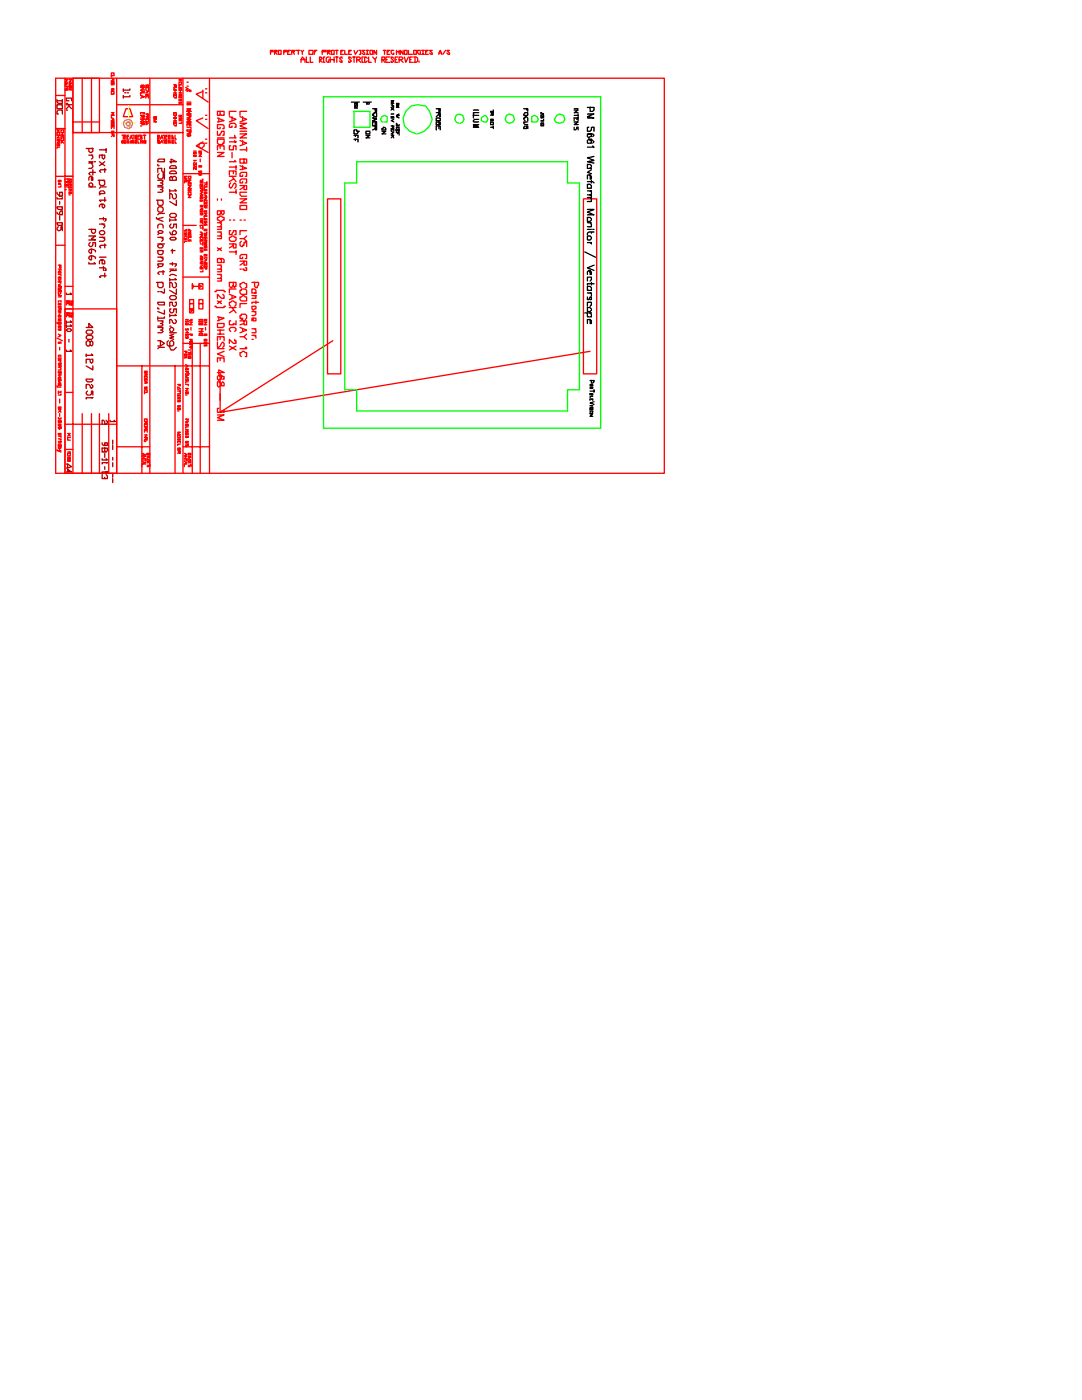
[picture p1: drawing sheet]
<svg xmlns="http://www.w3.org/2000/svg" width="216mm" height="279mm" viewBox="0 0 216 279" stroke-linecap="round" stroke-linejoin="round" font-family="sans-serif">
<g fill="none" stroke="#b80000" stroke-width=".26">
<path d="M11.4 19.8v.6l.2 .2h.8v-.8M24.6 17.7v.6M24.6 19.1v.5M24.9 18.5h.2M25.4 18.5h.3M25.9 17.7v.3h-1.3M25.9 19.1v.2h-1.3M11.4 20.9h1v.8h-1zM11.4 38.4v.2l.5 .6h.5v-.8h-.5v.8M11.4 39.4v.3h1v-.3M11.4 20.1h1M11.6 22.8h-.2v-.6l.2-.2h.8v.8"/>
<path d="M13.2 20.6h.3M13.2 20.9h1.1M13.2 22h.3M13.8 20.1h-.6v-.5h1.1v.5M13.8 20.9v.3l.5 .5M13.8 21.2l-.6 .5M17.2 29.6h1.3h-.2M17.7 29.6v.6l.3 .2h.3l.2-.2v-.6M17.7 31h.8M17.7 32.3h.8M17.7 32.5h.8M17.7 37.3h1.3"/>
<path d="M18 36.5h.3l.2 .3v.2l-.2 .3-.6-.3v-.2zM18.3 31l.2 .2v.3l-.2 .3M18.3 32.5l.2 .8-.2 .3h-.6M18.3 35.2v.8h.2v-.5l-.2-.3h-.3l-.3 .3v.5M18.5 33.9v1M18.8 32.3h.2M19 34.4h-1l-.3 .3 .3 .2M19.6 36h1.3M19.8 36v.8l.3 .2h.5l.3-.2v-.6l-.3-.2M19.8 29.9h1.4M19.8 32.3l1.1 .8M20.1 38.1h.5l.3 .3v.2h-1.1v-.2z"/>
<path d="M20.1 38.6l-.3 .3M20.4 31v.5l.2 .3 .3-.3v-.5h-1.1v.5M20.9 32.3l-1.1 .8M20.9 33.6v.8M20.9 39.4v.8M21.2 33.9h-1.1l-.3 .2 .3 .3M21.2 37.3h-1.1l-.3 .3M21.2 40h-1.4l.3 .2M21.2 29.6v.8M31.2 40h1.3M31.5 32l.2-.2h1.1v.5h-1.3zM31.5 32.8v.3h.2"/>
<path d="M31.5 40v.7l.2 .3h.6l.2-.3v-.5l-.2-.2M31.5 37.3h1M31.5 36h1M31.7 34.7l-.2 .2v.6l.2 .2h.6l.2-.2v-.8h.3v1M32.3 36l.2 .2-.2 .3h-.3M32.3 36.5l.2 .3-.2 .2h-.8M32.3 37.3l.2 .3-.2 .2h-.3M32.3 37.8l.2 .3-.2 .3h-.8M32.8 33.6v.8h-.3l-.2-.3v-.5h-.8v.8M33.9 32.3h1.3l-1.1-.5v.7M33.9 37.8v.6M34.1 33.1h.8l.3 .2v.3h-1.3v-.3z"/>
<path d="M34.1 34.1h.8l.3 .3v.3h-1.3v-.3zM34.4 35.5l.3-.3h.2l.3 .3v.5h-.8v-.5l-.3-.3-.2 .3v.5h.5M34.9 37.8l.3 .3h-1.3M34.9 38.6l.3 .3v.5l-.3 .3h-.2l-.3-.3v-.5l-.3-.3h-.2v1.1M35.2 40v1l-1.3-.8M11.4 41.3h1v.5h-.8l-.2-.3zM11.4 44.4h1v.6h-.8l-.2-.3zM11.4 42.3v.3l.5 .3h.5v-.8h-.2l-.3 .2v.6M11.6 45.2l-.2 .3v.3l.2 .2h.3l.3-.2v-.6h.2v.8M11.9 40.2v.5M11.9 43.1v.8M13.2 58.5v.2h1.1l-.3-.2"/>
<path d="M17.7 45.8h1.3v.5l-.2 .3h-.3l-.2-.3v-.5M17.7 47.1h1.3l-.7 .5 .7 .3h-1.3M17.7 52.4v.3h1.3l-.2-.3M18 48.4l-.3 .3v.2l.3 .3h.3l.2-.3v-.5h.5v.8M18.3 49.7v.8h-.3l-.3-.2v-.3l.3-.3h.5l.5 .3v.3M18.3 51.1v.8h-.3l-.3-.3v-.3l.3-.2h.5l.5 .2v.3M19.8 43.7h1.4v.2l-.3 .3M19.8 51.3h1.4M19.8 53.4h1.1l.3 .3v.3h-.3M19.8 44.7h1.1M19.8 47.4h1.1M20.1 46h.5l.3 .3v.3l-.3 .2h-.5l-.3-.2v-.3z"/>
<path d="M20.4 40.7v.6l.2 .2 .3-.2v-.3l-.3-.3h-.5l-.3 .3v.3M20.4 44.7l.5 .3v.2l-.3 .3M20.4 47.4l.5 .2v.3l-.3 .3h-.8M20.4 51.9v.8h.5v-.6l-.3-.2h-.5l-.3 .2v.6M20.6 43.4v.5M20.6 53.2v.8M20.9 48.7v.8M20.9 54.5v.8M21.2 48.9h-1.1l-.3 .3 .3 .3M21.2 55h-1.1l-.3 .3h.3M31.2 43.4v.3l1.3 .5M31.2 56.4h1.3"/>
<path d="M31.5 41.5l.2-.2h.6l.2 .2v.6l-.2 .2h-.6l-.2-.2zM31.5 48.9l.5-.2 .5 .2v.3l-.2 .3h-.6l-.2-.3zM31.5 50h1v.5l-.2 .3h-.6l-.2-.3zM31.5 52.7h1v.2l-.2 .3h-.6l-.2-.3zM31.5 45.5v-.5l.2-.3h.6l.2 .3v.5M31.5 56.4v.8l.2 .2h.6l.2-.2v-.6l-.2-.2M31.5 47.4h1M31.5 48.7h1.3M31.5 51.3h1M31.5 58.2h.2M31.7 46h.6l.2 .3-.2 .3h-.6l-.2-.3zM31.7 46.6l-.2 .2"/>
<path d="M31.7 53.2l-.2 .2M32 47.4l.5 .2v.3l-.2 .3M32 51.3l.5 .3v.3l-.2 .2h-.8M32.5 43.4l-1 .3M32.5 54v.8M32.8 42.6h-1.1l-.2 .3M32.8 54.2h-1.1l-.2 .3 .2 .3M32.8 57.7v.8l-.8-.3M33.9 59.3l.2-.3h.8l.3 .3v.2l-.3 .3h-.8l-.2-.3zM33.9 46.3l.2 .5h.8l.3-.2v-.3l-.3-.3h-.2l-.3 .3v.5M33.9 52.7h1.3v.2l-.3 .3M33.9 55l.2-.2h.6l.5 .2"/>
<path d="M33.9 43.7v.5M33.9 55.6v.5M33.9 53.7h.8M34.1 42.6h.8l.3 .3v.2l-.3 .3h-.8l-.2-.3v-.2zM34.1 47.4h.8l.3 .2-.3 .3h-.8l-.2-.3zM34.1 44.7l-.2 .3v.2l.2 .3h.3l.3-.3v-.5h.5v.8M34.1 50h.8M34.4 49.7v.8M34.4 52.4v.5M34.9 43.7l.3 .2h-1.3M34.9 55.6l.3 .2h-1.3M34.9 56.4l.3 .2v.6l-.3 .2h-.2l-.3-.2v-.6l-.3-.2h-.2v1"/>
<path d="M34.9 53.7h.3M35.2 54h-1.1l-.2 .2M35.2 57.7v1l-1.3-.8M13.2 65.9l.3-.3h.5l.3 .3-.3 .2h-.5zM13.2 69.8v.3h1.1l-.3-.3M13.2 64v.6M13.2 64.8v.6M13.8 67.7v.6M14 64l.3 .3h-1.1M14 64.8l.3 .3h-1.1M17.2 66.1l.3-.2h.8l.2 .2v.3l-.2 .3h-.8l-.3-.3zM17.2 67.2l.3-.3h.8l.2 .3v.3l-.2 .2h-.8l-.3-.2z"/>
<path d="M17.2 75.7h1.3v.2l-.2 .3h-.8l-.3-.3zM17.2 65.4h1.3l-.8-.8v.8M17.2 73l1.3 .8v-.8M17.2 70.6v.6M17.5 78.1l-.3 .2v.3l.3 .2h.5l.3-.2v-.5h.2v.7M18 68.3l.3-.3 .2 .3v.5l-.2 .3-.3-.3v-.5l-.3-.3h-.2l-.3 .3v.5l.3 .3h.2l.3-.3M18.3 70.6l.2 .3h-1.3M18.3 71.7h.2v.5l-.2 .3-.3-.3v-.5h-.8v.8M18.3 76.7l.2 .3v.3l-.2 .2-.6-.8h-.5v.8M18.3 79.4h.2h-1.3v.2M31.5 60.3h1.3v.6h-1.1l-.2-.3zM31.5 61.4v.2h.2"/>
<path d="M31.5 68h.5l.8 .5-.8 .6h-.5M31.5 63.2v.6M31.5 64h1M31.5 65.4h1M32 68v1.1M32.3 64l.2 .3-.2 .3h-.3M32.3 64.6l.2 .2-.2 .3h-.8M32.3 65.4l.2 .2-.2 .3h-.3M32.3 65.9l.2 .2-.2 .3h-.8M32.8 61.9v.8l-1.3-.5M32.8 63.2v.3h-1.3M32.8 69.3h-1.1l-.2 .3"/>
<path d="M33.6 68l-.3 .3v.5l.3 .3h.8l.3-.3v-.5l-.3-.3h-.3l-.2 .3v.8M33.9 69.3l.2 .5h.6l.5-.5M33.9 62.7v.5M33.9 65.1h.2M33.9 66.4h1.3M34.1 65.4h.3l.3 .2v.3l-.6 .5-.2-.5v-.3zM34.1 61.6h-.2v.6l.2 .2h.3l.3-.2v-.6h.5v.8M34.7 66.7l-.8 .2 .8 .3-.8 .3 .8 .2M34.9 60.3h.3v.6l-.3 .2h-.2l-.3-.2v-.6h-.5v.8M34.9 62.7l.3 .3h-1.3M34.9 63.8l.3 .2v.3l-.3 .3h-.2l-.6-.8h-.2v.8M13.2 92.6h.3l.8 .5-1.1 .3"/>
<path d="M13.2 94.2h1.1l-.8-.5v.8M13.5 92.6v.8M20.4 88.4v.2l.2 .3h.8v-.5h-.5v.5M20.4 91.5v.3h1l-.2-.3M20.4 94.7v.8h.5M20.9 89.4h.5v.6l-.2 .2h-.3v-.8h-.5v.8h.2l.3-.2M20.9 90.5v.8M20.9 93.1v.6M21.2 83.9l.2 .2v.3l-.2 .3h-.3v-.6l-.3-.2h-.2v.8M21.2 92.3h.2h-1v.3M21.2 94.2h.2h-1v.3M21.2 94.7l.2 .3v.5h-.5v-.3"/>
<path d="M22 83.9v.2h1l-.2-.2M22.5 87.8v.8M22.5 88.9v.8M22.5 91.3v.5M22.5 92.3v.8M22.5 94.5v.7M22.5 95.5v.8"/>
</g>
<g fill="none" stroke="#f00" stroke-width=".26">
<path d="M11.1 15.6h121.5v78.9h-121.5zM11.1 19.1h1.9M13 15.9h.5l-.5 .5h.5M13 16.7h.5l-.5 .2M13 17.7h.5l-.5 .3h.5M13 15.6v78.9M13.2 16.7v.2M13.5 17.2h-.5l.5 .3M13.8 15.9h.5l-.5 .5h.5M13.8 16.7h.5l-.5 .2M13.8 17.2h.5h-.5l.5 .3h-.5M13.8 18v-.3h.5v.3"/>
<path d="M14 16.7v.2M14 17.7v.3M14.6 15.6h5.2v10.9h-5.2zM14.6 15.6v78.9M16.4 15.6v10.9M18.3 15.6v10.9M22.2 18.3h.6v.5h-.6zM22.2 15.6l.6 .3-.6 .2v.6h.3v-.6h.3v.6M22.2 16.7v.2h.3v-.2h.3v.2M22.2 17.7h.6l-.6 .3h.6M22.2 18.8h.3M22.5 15.1h-.3v-.5h.6v.5h-.6v.2"/>
<path d="M22.5 15.6v.3M23.3 15.6v78.9M28 17.5h.8M28.3 16.9l-.3 .3h.3v.3v-.3h.3v-.3l.2 .3h-.2v.3M28.3 18.3v.2M28.3 19.1v.2M28.3 17.5l.5 .5M28.6 17.7l-.6 .3 .8 .3-.8 .2M28.8 18.5h-.8v.6l.8 .2-.8 .3M29.1 16.9v.6h.3v-.6h.2v.6M29.1 19.1v.5M29.4 18.3v.2"/>
<path d="M29.4 19.1v.2M29.6 18v-.5h-.5v.5l.5 .3-.5 .2M29.6 18.8h-.5v.3h.5v.5M29.9 15.6v78.9M34.7 16.9h.5v.6v-.3h-.3v-.3M34.7 19.1v.2l.2 .3h.3v-.5h-.5v-.3h.5v.3M34.7 18.5h.5M34.9 18v.5M34.9 17.2l-.2 .3M34.9 18.8h.3M35.2 17.5h-.3l-.2 .2 .2 .3h.3h-.5M35.7 16.4h.5v.3l-.2 .2h-.3z"/>
<path d="M35.7 15.9h.5v.2h-.2v-.2M35.7 18.8h.5l-.5 .3h.5M35.7 19.6v-.3h.5v.3M35.7 19.8v.3h.3v-.3h.2v.3M35.7 18.5h.5M35.7 16.1h.3M35.7 18h.5M36 17.7v.3h-.3v-.5h.3l.2 .2v.3h-.2v.5M36 19.3v.3M36.2 16.9h-.5v.6h.5M36.5 15.6v78.9M37 17.5l.6 .2-.6 .3"/>
<path d="M37.3 16.4h.3zM37.3 17.2h.3zM37.3 17.7v.3h.8v.3h-.3v-.3l-.5 .3M40.5 18.3l-1.3 .5 2.3 1.6M40.5 18v1.6M41 17.7h.3M41 18.5h.3M41.8 15.6v78.9M54 10.3h.5v-.2h-.5v.7M54.8 10.8v-.7h.5v.2h-.5l.5 .5M55.6 10.1h.5v.7h-.5zM56.6 10.3h.5v-.2h-.5v.7"/>
<path d="M57.4 10.3h.3M57.9 10.1h-.5v.7h.5M58.2 10.3h.5v-.2h-.5v.7M58.5 10.3l.2 .5M59 10.1h.8M59.5 10.1v.7M60.1 10.1l.2 .2v.5M60.1 12.4v-.5l.2-.5 .6 .5v.5M60.1 11.9h.8M60.6 10.1l-.3 .2M61.1 11.4v1h.5M61.6 10.1h.8v.7h-.8z"/>
<path d="M61.9 11.4v1h.5M62.7 10.3h.3M63.2 10.1h-.5v.7M63.8 12.4v-1h.2l.3 .2-.3 .3h-.2l.5 .5M64.3 10.3h.8v-.2h-.8v.7M64.8 11.4h-.2v1h.2M65.4 10.8v-.7h.5v.2h-.5l.5 .5M65.6 11.4h-.2l-.3 .2v.6l.3 .2h.2v-.5M65.9 11.9h.8M65.9 11.4v1M66.1 10.1h.6v.7h-.6zM66.7 11.4v1"/>
<path d="M66.9 10.1h.6M66.9 11.4h.6M67.2 10.1v.7M67.2 11.4v1M68 10.3h.3M68.3 11.6v-.2h-.3l-.3 .2 .6 .6v.2h-.3l-.3-.2M68.5 10.1h-.5v.7h.5M68.8 10.1v.7h.5M69.6 10.3h.2M70.1 10.1h-.5v.7h.5M70.1 11.6l-.3-.2h-.2v.2l.5 .6-.3 .2h-.2v-.2M70.4 11.4h.5"/>
<path d="M70.6 10.1l.3 .7 .5-.7M70.6 11.4v1M71.2 11.9h.5l.3-.3-.3-.2h-.5v1M71.4 11.9l.6 .5M71.7 10.1h.3v.7h-.3M72.5 11.4h-.3v1h.3M72.8 10.1h-.6l.6 .5v.2h-.3l-.3-.2M73 10.8h.6M73 10.1h.6M73.3 11.6l-.3-.2h-.2v1h.2l.3-.2M73.3 10.1v.7M73.6 11.4v1h.5"/>
<path d="M73.8 10.1h.5v.7h-.5zM74.3 11.4l.6 .5v.5M75.1 10.1v.7l-.5-.7v.7M75.1 11.4l-.2 .5M76.2 11.9h.5v-.5h-.5v1M76.5 10.1h.5M76.5 11.9l.2 .5M76.7 10.1v.7M77 11.9h.3M77.3 10.3h.2M77.8 10.1h-.5v.7h.5M77.8 11.4h-.8v1h.8"/>
<path d="M78.6 10.1h-.5v.5l.2 .2h.3v-.2M78.6 11.6l-.3-.2h-.2v.2l.5 .6-.3 .2h-.2v-.2M78.8 11.9h.3M79.1 10.3h.5M79.1 10.1v.7M79.4 11.4h-.6v1h.6M79.6 11.9h.6l.2-.3-.2-.2h-.6v1M79.6 10.1v.7M79.9 11.9l.5 .5M80.4 10.1v.7l-.5-.7v.7M80.7 10.1h.5v.7h-.5zM80.7 11.4l.3 1 .5-1"/>
<path d="M81.5 10.1v.7h.8M81.8 11.9h.2M82.3 11.4h-.5v1h.5M82.5 10.1h.6v.7h-.6zM82.5 11.4h.6l.2 .2v.6l-.2 .2h-.6M82.8 11.4v1M83.6 12.2v.2M83.9 10.1h-.6v.5l.3 .2h.3v-.5M84.1 10.8h.6M84.1 10.1h.6M84.4 10.1v.7M84.9 10.3h.3"/>
<path d="M85.5 10.1h-.6v.7h.6M86.3 10.1h-.6l.6 .5v.2h-.3l-.3-.2M87.6 10.8l.2-.7 .3 .7M87.6 10.6h.5M88.9 10.1l-.5 .7M89.7 10.1h-.5l.5 .5v.2h-.3l-.2-.2M11.1 35.2h3.5M11.1 25.7h1.9M11.4 26.5h.5v.5h-.5zM11.4 27h.5l-.5 .5h.5M11.4 27.8h.5v.2h-.5M11.6 36h.6v.2h-.6z"/>
<path d="M11.6 28.6v.2h.3v.3h-.5v-.3zM11.6 36.5l.6 .3h-.6M11.6 28v.6h.3v-.6M11.6 26.2l-.2 .3M11.6 28.3l-.2 .3M11.9 25.9h-.5l.5 .6M11.9 29.4h-.5v.2M11.9 36.5v.3M12.2 37v.3h-.6M12.2 27h.5v.5M12.2 27h.5M12.2 27v.5"/>
<path d="M12.2 28l.5 .6M12.4 28h.3v-.5h-.5v.5h.5M12.4 28.3l-.2 .3M12.7 26.5h-.5v-.6h.5v.6h-.3v.8M13 37.8h.2zM13 37.3h.8v.3v-.3h.5v.3M13 35.7h.8v.3M13 36.2h.8v.3h-.3v-.3l-.5 .3M13.2 36.8h-.2v.2l.8-.2v.2h-.3M13.5 35.7v.3M13.8 36.8h.5v.2h-.3v-.2M13.8 37.8h.5v.3h-.3v-.3"/>
<path d="M13.8 38.1h.2M13.8 38.9h.2M14 35.7h-.2v.3h.2l.3-.3v.3M14 38.4h-.2v.2h.2l.3-.2v.2M14 37.3v.3M14.3 36.2h-.5v.3h.5M14.6 26.5h21.9M14.6 24.3h5.2M22.2 23v.5l.6 .3-.6 .3v.5h.3v-.5h.3v.5M22.2 24.6v.5h.3v-.5h.3v.5M22.2 25.7v-.6h.6v.6M22.2 26.2h.6l-.6 .3h.6"/>
<path d="M22.2 26.7h.6v.6l-.3-.3v-.3M22.2 22.5h.6M22.5 22.5l.3 .5h-.6l.3-.2M22.5 23.5v.3M22.5 25.1v.3M22.5 27l-.3 .3M23.3 20.9h13.2M24.3 28h.3v.3h-.3h.3v.3h-.3zM24.3 27h.6v.8M24.6 27v.8M24.9 27h.2v.3h-.2M24.9 28.3h.2"/>
<path d="M25.1 21.7h.8l.6 1.6h-1.9zM25.1 28h-.2v.6h.2M25.1 27.3v.5M25.4 27.3h.3M25.4 28.3h.3M25.4 28v.6M25.7 27h-.3v.8h.3M25.7 28v.6M25.9 27.8l.3-.8 .3 .8M25.9 28.6l.3-.6v.6M25.9 27.5h.3M25.9 28.3h.3"/>
<path d="M26.5 27h.2v.8M26.7 28v.6l-.2-.6v.6M27 28h.3v.6h-.3zM27 27.8v-.8l.3 .8v-.8v.8M27.5 28v.6h.3M27.5 27.3h.3M28 25.1h.3zM28 27h-.5v.8h.5v-.8l.3 .8v-.8M28 22.8v-.3h.8v.3M28 23.5h.8v.3h-.2v-.3M28 24.6h.8v.3h-.5v-.3M28 23.8h.6"/>
<path d="M28 28v.6M28.3 24.1h.3l.2 .2h-.2v.3h-.3v-.3h-.3zM28.6 28v.6l-.3-.6v.6M28.6 27h.5M28.6 22.5v.3M28.8 28h.3v.6h-.3zM28.8 23h-.8l.3 .3h.5M28.8 27v.8M29.1 23.8h.5v.5h-.5zM29.1 22.8h.5v.2h-.2v-.2M29.1 23.3h.5v.5h-.2v-.5M29.1 24.9h.3"/>
<path d="M29.4 24.3h-.3v.3h.5M29.4 23.5l-.3 .3M30.7 23.3h.5l-.5 .2h.5h-.5M30.7 23.8h.5l-.5 .3 .5 .2h-.5M31.5 27.8v-.8v.8l.2-.8v.8M31.5 28.6v-.6l.2 .6v-.6v.6M32 27.8l.3-.8 .2 .8M32 28.6l.3-.6 .2 .6M32 27.5h.3M32 28.3h.3M32.5 27h.3v.8M32.5 28h.6v.6h.2"/>
<path d="M32.8 28v.6M33.1 27.3h.2M33.1 28.3h.2M33.1 28h.2M33.3 27h-.2v.8h.2M33.6 27.8v-.8h.3v.3h-.3l.3 .5M33.6 28.3h.3v-.3h-.3v.6M33.9 28.3v.3M34.1 27v.8M34.1 28v.6M34.4 27.8v-.8l.3 .8M34.4 27.5h.3"/>
<path d="M34.4 28.3h.3M34.7 28h-.3v.6h.3M34.7 24.6v.3l.2 .2h.3v-.5h-.5v-.3h.5v.3M34.7 24.1h.5M34.9 27v.8h.3M34.9 28v.6h.3M34.9 24.3h.3M34.9 22.5v.3M34.9 23.5v.6M35.2 23v-.5h-.5v.5h.5l-.5 .5h.5h-.5M35.7 23.5h.5l-.5 .3h.5M35.7 20.4v.2h.3v-.2h.2v.2"/>
<path d="M35.7 24.1h.5M36.2 23h-.5v.3h.5M36.2 24.3v.3h-.5M36.5 34.7h5.3M36.8 35.2h.5l-.5 .3 .5 .2h-.5M36.8 36h.2v.2h.3v-.2h-.3h.3M37.3 23.8h.3v-.3h.2v.3h.3l-.3 .3h-.2zM37.3 20.6h.8l-.8 .3h.8M37.3 21.7h.8l-.8 .3 .8 .2h-.8h.8M37.3 23h.8v.3h-.3v.2v-.7h.3h-.3v-.3h-.2v.3h-.3h.3v.2M37.3 24.3h.8h-.8l.8 .3h-.8M37.3 25.1v-.2h.8v.2"/>
<path d="M37.3 25.4h.8v.3M37.3 36.2h-.5v.3M37.3 20.4h.8M37.6 35.2h.5v.3l-.3 .2-.2-.2zM37.6 38.4h.5v.5h-.5zM37.6 26.7v.3h-.3l.3 .3v-.3h.2v-.3v.3h.3l-.3 .3M37.6 36h.5l-.5 .2 .5 .3h-.5h.5v.5M37.6 36.5v.5h.5l-.5 .6h.5M37.6 37.6v.5h.2v-.3l.3-.2v.5h-.5M37.6 38.9h.5l-.5 .5h.5M37.6 35.7h.5M37.8 26.2v.5l.3-.2v-.3h-.8v-.3h.8v.3"/>
<path d="M37.8 24.9v.2M37.8 36.5v.3M37.8 23.3l-.5 .2M37.8 25.9h.3M37.8 26.5l-.5 .2M38.6 31h.6v.2h-.6zM38.6 33.1l.3-.3h.3v.5h-.3zM38.6 30.2h.6M38.6 32h.6M38.9 30.4h-.3v.3h.3v-.3h.3v.3M38.9 32.3l-.3 .2v.3h.3l.3-.3v.3v-.3M39.2 33.3v.6l-.6-.6v.6"/>
<path d="M39.7 33.1h.5v.2h-.5zM39.7 34.7h.3v.2h.2v-.2h-.2v.2h-.3zM39.7 30.7h.5l-.5 .5h.5M40 28.6h.7v.5l-.5 .5-.5-.2v-.6zM40 36.2h.5v.3h-.5zM40 37v.6h.5v.5l-.3-.3v-.2M40 38.9h.5l-.5 .3h.5M40 34.1h.2v.3h-.2l-.3-.3v.3M40 31.8v.5M40.2 37.8l-.2 .3 .5 .3-.5 .2M40.2 39.7h-.2v-.3h.5v.3M40.2 30.2h-.5v.2h.5"/>
<path d="M40.2 37v.3M40.2 38.4v.2M40.2 40v.2M40.5 23.5l-1.3 .6 2.3 1.6M40.5 28.3l-1.3 .8 2.3 1.3M40.5 35.7v.3h-.5M40.5 36.8h-.5v.2h.5v.6M40.7 37l.3-.2h.3v.5h-.3zM40.7 38.4h.6v.2h-.3v-.2M40.7 38.9l.6 .3-.6 .2h.6l-.6 .6h.6M40.7 36.5h.6M40.7 37.8v.3"/>
<path d="M40.7 38.6h.3M41 23h.3M41 23.8h.3M41 27.8h.3M41 28.6h.3M41 37.8v.3M41 38.9v.3M41.3 37.3h-.6v.5h.6v.3M41.3 36.2v.6M43.4 27.8h1.3v.8h-.3v.2h-.7l-.3-.2zM43.4 39.7v.3zM43.4 23.5l1.3 .6-1.3 .2"/>
<path d="M43.4 26.2v.8h.5l.3-.8h.5v.8h-.3M43.4 29.9v-.8h1.3v.8M43.4 30.4h1.3l-1.3 .8h1.3M43.4 27.5h1.3M43.7 23.5v.8M43.9 22.2v.6l.3 .2h.5v-.8h-1.3v.8h.5v-.2M43.9 25.4v.3h-.5v-.8h1l.3 .2v.6h-.3M43.9 29.1v.5M44.2 39.7v.3zM45.8 23.3l1.3 .5-1.3 .5M45.8 34.9v-.8h1.3v.8M45.8 35.2h1.3"/>
<path d="M45.8 33.3h1.3M45.8 38.4h1.3M46 29.1h-.2v.8h.8v-.8h.5v.8M46 36.5l-.2 .3v.5l.2 .3 .8-1.1 .3 .3v.5l-.3 .3M46.3 25.1v.3h-.5v-.5l.2-.3h.8l.3 .3v.5h-.3M46.3 23.3v.8M46.3 30.4v1.1M46.3 35.2l.8 1M46.6 34.1v.6M46.6 35.7l-.8 .5M46.8 27v.3l.3 .2h-1.3M46.8 28v.3h.3h-1.3"/>
<path d="M46.8 32l.3 .3h-1.3M47.1 22.2h-1.3v.8M47.1 33.1v.8M47.1 37.8v.8M47.9 23.3l1.3 .5-1.3 .5M47.9 24.6h1.3l-1.3 .5 1.3 .6h-1.3M47.9 26.7h1.3l-1.3 .8h1.3M47.9 28l1.3 .6-1.3 .5M47.9 33.1l1.3 .5-1.3 .3M47.9 37h1.3v.8h-.5v-.8M47.9 39.7h1.3l-1.3 .8h1.3M47.9 26.2h1.3"/>
<path d="M47.9 29.9h1.3M48.4 34.9v.3h-.5v-.5l.3-.3h1v.8h-.3M48.4 36.2v.3h-.5v-.5l.3-.3h1v.8h-.3M48.4 23.3v.8M48.4 28v.8M48.4 33.1v.8M48.7 31.8v.7h.5v-.7h-1.3v.7h.8v-.2M48.7 37.3l-.8 .5M49.2 22.2h-1.3v.8M49.2 38.4h-1.3v.5l.3 .3h1M49.2 29.4v.8M65.4 39.7h2.6v34.9h-2.6z"/>
<path d="M116.4 39.7h2.7v34.9h-2.7zM11.1 48.9h1.9M11.6 58.2h.3l.3 .3-.3 .2h-.3zM11.6 52.9h.6v.5h-.3v-.5M11.6 54.8h.6v.2M11.6 57.4v.5l.3-.2v-.3h.3v.3l-.3 .2M11.6 57.9h.6v.3v-.3M11.6 59h.6h-.3M11.6 53.7h.6M11.6 55.8h.6M11.9 54v.2h.3v.3h-.6v-.3zM11.9 53.7h.3v.3"/>
<path d="M11.9 55.3v.3h.3v-.3h-.6v.3M11.9 56.1v.3h.3v-.3h-.6v.3M12.2 56.6l-.6 .3 .6 .3v.2v-.2h-.6M12.2 59v.3h-.6M13 57.2h1.6M36.5 45h2.7M36.5 55.3h5.3M36.8 46.6h.5l-.5 .2h.5M36.8 47.4l.2-.3 .3 .3M36.8 47.9v-.3h.5v.3M36.8 46.3h.5M36.8 47.1h.5"/>
<path d="M37 47.6v.3M37.3 45.8l-.5 .2h.5M37.3 48.2h-.5v.2M37.6 45.8l.5 .2h-.5M37.6 46.3h.5l-.5 .3h.5M37.6 48.2v-.3h.5v.3M37.8 59.8h.8v.8h-.8zM37.8 47.1v.3h-.2v-.6h.5v.6h-.3M37.8 45.8v.2M37.8 47.9v.3M38.1 47.4h-.5v.2M38.4 56.6l.2 .6-.2 .5z"/>
<path d="M38.4 57.2h1.3M39.7 56.6h.8v1.1h-.8zM39.7 59.8h.8v.8h-.8zM39.7 56.9l.5 .3-.5 .2M40 42.1h.5v.2h-.5zM40 40.2v-.2h.5v.2M40 42.6h.5v.3h-.3v-.3M40 43.9h.5l-.5 .3h.5M40 44.4h.5v.3M40 45.2v-.2h.5v.8M40 46.3l.5 .3-.5 .2h.5l-.5 .6h.5h-.5v.2l.2 .3h.3v-.5M40 48.4v-.5h.5v1"/>
<path d="M40 49.7v-.2h.5v.2M40 50h.5v.3h-.3v-.3M40 51.1l.5 .2h-.5M40 51.6h.5l-.5 .3h.5M40 57.2h.2M40 41h.5M40 41.3h.5M40 42.9h.2M40 43.7h.5M40 45.5h.5M40 48.7h.5M40 50.3h.2"/>
<path d="M40.2 52.4v.3l-.2-.3 .2-.3h.3v.6h-.5M40.2 45h.3M40.2 41v.3M40.2 46.3v.3M40.2 47.9v.3M40.2 49.5v.2M40.2 51.1v.2M40.2 53.4v.3M40.5 41.5l-.5 .3h.5M40.5 52.9l-.5 .3 .5 .2h-.5v.3M40.5 54v.2h-.5M40.5 53.4v.3"/>
<path d="M40.7 45.8h.6v.2h-.6zM40.7 41v-.5h.6v.5M40.7 42.6h.6l-.6 .5h.6h-.6v.6h.6v.2M40.7 47.6v-.2h.6v.2M40.7 47.9h.6v.3h-.3v-.3l-.3 .3M40.7 50v-.3h.6v.3M40.7 51.3h.6v.3M40.7 51.6l.6 .3-.6 .2M40.7 52.4h.6v.3h-.6v.5h.6v.5h-.3v-.3h-.3v-.2M40.7 47.1h.6M40.7 43.7v.2M40.7 46.8h.6"/>
<path d="M41 41h-.3v.3l.3 .2v-.2l.3-.3v.5M41 44.2h-.3v.2h.3v-.2h.3v.2M41 44.7h-.3v.3h.3v-.3h.3v.3M41 49.2h-.3v.3h.3v-.3h.3v.3M41 50.8h-.3v.3h.3v-.3h.3v.3M41 43.7v.2M41 46.8v.3M41 47.4v.2M41 49.7v.3M41 51.9v.2M41 52.7v.2M41.3 40.5v-.5h-.3l-.3 .2 .3 .3v.2"/>
<path d="M41.3 42.1h-.6v.2h.6M41.3 46.3v.3h-.6M41.3 48.4h-.6l.6 .3h-.6l.6 .2h-.6M41.3 52.7v.5M42.9 58.2h.2v-.3h1.6v.3h.3M43.4 42.1h.5l.5 .8 .3-.3v-.5h-.5l-.3 .8h-.5zM43.4 43.4l.8-.3 .2 .3h.3v.5l-.8 .3-.2-.3h-.3zM43.4 44.4h.8M43.4 46.3h.8M43.4 49.5l.8 .5M43.4 52.9h.8M43.4 54.8h.8"/>
<path d="M43.7 51.6h.2l.3 .3v.5h-.8v-.8h1l.3 .3v.5h-.3M43.9 44.4l.3 .3v.3l-.3 .2h-.5M43.9 45.2h.3v.6h-.8M43.9 46.3l.3 .3v.2l-.3 .3h-.5M43.9 47.1h.3v.5h-.8M43.9 52.9l.3 .3v.2l-.3 .3h-.5M43.9 53.7h.3v.5h-.8M43.9 54.8l.3 .2v.3l-.3 .3h-.5M43.9 55.6h.3v.5h-.8M44.2 49.5l-.8 .5M44.4 58.7l.3 .3v.5h-.5l-.8-.8v.8M45.8 47.4l.8-.3 .2 .3h.3v.5l-.3 .3h-.8l-.2-.3z"/>
<path d="M45.8 48.7h1.3v.8h-.5v-.8M45.8 58.7l1.3 .6-1.3 .5M45.8 50.3h1.3M45.8 43.9h.2M46 46h-.2v.8h.5l.3-.8h.5v.8h-.3M46.3 59v.5M46.6 56.4v.8l.2 .2v-.2h.3v-.8h-1.3v.8l.2 .2h.3v-.2l.3-.3M46.6 43.9h.2M46.6 48.9l-.8 .6M47.1 57.7h-1.3v.8M47.1 50v.8M47.9 41h1.3v.8h-1.3z"/>
<path d="M47.9 43.9h.3zM47.9 53.7h.3zM47.9 57.9h.3v-.2h.7l.3 .2v.8h-1l-.3-.2zM47.9 59.3h.3l.2-.3 .8 .3v.8h-1l-.3-.3zM47.9 52.1h1.3v.8h-.5v-.8M47.9 47.6h.8M48.2 48.2l-.3 .2v.5l.3 .3h.2v-.3h.3v-.5h.2v-.2h.3v1M48.2 57.4l-.3-.2v-.6h.3l.2-.2 .8 .2v.8h-.3M48.4 51.3v.3h-.5v-.5l.3-.3h1v.8h-.3M48.7 43.9h.2zM48.7 52.4l-.8 .5M48.9 53.4h.3v.6h-.5v-.3h-.3"/>
<path d="M49.2 46h-1.3v.8M49.2 47.1l-.5 .5 .5 .6M50.3 56.4h1.3v.5l-.3 .3v.2h-.2l-.3-.2v-.8M50.3 59h.8h-.3M50.8 58.5h.3h-.8v-.8h.5l.3 .2v.6M51.1 59v.5h-.8M11.4 64.3v.3h.8M11.4 77v.3h.8M11.4 67.5l1 .5M11.6 63.8h.6v.2h-.6zM11.6 71.4h.6v.3h-.3v.3l-.3-.3zM11.6 60.3v-.2h.6v.2"/>
<path d="M11.6 61.4v-.3h.6v.3h-.3M11.6 61.6h.6h-.3M11.6 64.6v-.3h.6v.3h-.3M11.6 65.6v.3h.3v-.3h.3v.3h-.3M11.6 66.7l.6 .2-.6 .3M11.6 68.3v.2h.3v-.2h.3v.2M11.6 71.2l.3-.3 .3 .3M11.6 72.5h.6h-.3M11.6 73h.6h-.3M11.6 74.6h.6M11.6 62.2h.6M11.6 63.5h.6"/>
<path d="M11.6 64.8h.6M11.6 70.9h.6M11.6 72h.6M11.9 62.7v.3h.3v.2h-.6v-.2zM11.9 60.6v.3h.3v-.3h-.6v.3M11.9 62.2l.3 .2h-.6M11.9 65.1v.3h.3v-.3h-.6v.3M11.9 73.3l.3 .3v.2h-.6M11.9 74.3h.3h-.6v-.2h.6v.2M11.9 74.6h.3v.3h-.6l.6 .5M11.9 75.1l-.3 .3v.5h.3v-.5l.3 .3v.2h-.3M11.9 76.5v.5h.3v-.3l-.3-.2h-.3v.5"/>
<path d="M11.9 66.9v.3M11.9 69.3v.5M11.9 79.6v.8M11.9 72l.3 .2M12.2 61.6v.3h-.6M12.2 72.5v.3h-.6M12.2 73v.3h-.6M12.2 75.9l-.6 .3 .6 .3M12.2 78.1v.2h-.3l-.3-.2v.5M12.2 78.6v.2h-.6M13 61.6h10.3v32.9h-10.3zM13 61.6h1.6"/>
<path d="M13 78.3h1.6M13.5 60.1v.2h.3v-.2h-.6v.2h.3M13.5 62.4v.3h.3v-.3h-.6v.3h.3M13.8 60.9h.8M13.8 63.2h.8M14 60.1h-.2v.2l.8-.2v.2h-.3M14 62.4h-.2v.3l.8-.3v.3h-.3M14.3 60.6v.3M14.3 63v.2M14.6 60.6h-1.4v.3M14.6 63h-1.4v.2M23.3 73h18.5"/>
<path d="M28.3 73v21.5M28.8 74.1h.6v.2h-.6zM28.8 75.1h.6v.3l-.3 .3-.3-.3zM28.8 77.8h.6v.5h-.6zM28.8 74.6h.6v.3h-.3v-.3M28.8 75.9v-.2h.6v.2M28.8 76.2h.6v.3h-.3v-.3M28.8 77.3h.6l-.6 .2h.6M28.8 78.3v.3M28.8 74.9h.3M28.8 76.5h.3M29.1 75.7v.2"/>
<path d="M34.9 73v21.5M35.5 76.7h.5v.3h-.3v-.3M35.5 77.5v-.2l.5 .2-.5 .3M35.5 79.1v-.3h.5v.3M35.5 79.4h.5v.2h-.3v-.2l-.2 .2M35.5 79.9h.5l-.5 .3h.5M35.5 78.1h.5M35.7 78.8v.3M36 77.8v.8h-.5M36.5 68.5h5.3M36.8 70.6h.5v.3h-.5zM36.8 70.1h.5v.3h-.3v-.3"/>
<path d="M36.8 71.2v.2h.2v-.2h.3v.2M37 78.3h.6v.3h-.6zM37 78.8h.3zM37 64.6h.6v.2h-.6zM37 72.8l.6 .2-.6 .3M37 77.5h.6l-.6 .6h.6M37 64v.3h.3v-.3h.3v.3M37 65.6v.3h.3v-.3h.3v.3M37 66.4h.6l-.3-.3v.3M37 66.7v.2h.3v-.2h.3v.2M37 67.2v.3h.6v-.3h-.3v.3M37 76.7h.6v.3"/>
<path d="M37 63.8h.6M37.3 73.6h-.3v.2h.3l.3-.2v.2M37.3 74.1h-.3l.3 .2 .3-.2v.2M37.3 73v.3M37.6 71.2h.5l-.5 .2h.5h-.5M37.6 74.9v-.3h-.6v.3h.6l-.6 .2 .6 .3h-.6M37.6 75.7v.2v-.2h-.6v.2h.6M37.6 76.2h-.6v.3M37.6 69.8h.5M37.6 70.4h.5M37.6 74.6h.2M37.8 60.6h.8v1h-.8z"/>
<path d="M37.8 61.6h.8v.8h-.8zM37.8 66.7h.6v.2h-.3zM37.8 69.3l.3-.2h.3v.5h-.3v-.3zM37.8 64.3h.6l-.6 .5h.6M37.8 70.6v.3M37.8 67.7h.6M38.1 61.6l.5 .3-.5 .3v-.3M38.1 70.1v.5h-.5v.3M38.1 68l.3 .3h-.6h.3v-.3h.3v.3M38.1 68.5h.3v.3h-.6l.3-.3h.3v.3M38.1 65.4v.5M38.1 70.6v.3"/>
<path d="M38.4 63.8h-.3l-.3 .2h.6M38.4 68.5v26M39.7 60.6h.8v1h-.8zM39.7 64.6h.8v.2h-.8zM39.7 66.7l.3-.3h.2l.3 .3zM39.7 65.6h.8h-.3M39.7 66.9h.8h-.3M39.7 63.8h.8M40 64h-.3v.3l.8-.3v.3h-.3M40 68.5v26M40.2 65.9v.2h.3h-.8M40.7 66.7h.6v.2h-.6z"/>
<path d="M40.7 68.3h.6v.2h-.6zM40.7 64.3h.6l-.6 .5h.6M40.7 68.8v.3h.3v-.3l.3 .3v-.3M41 67.7v.3h-.3v-.3h.6v.3M41 65.4v.5M41.3 63.8h-.6v.2h.6M42.9 61.1h.2v.3h1.6v-.3h.3M43.4 64.6h1.3v.5l-.3 .3h-1zM43.4 76.2h.5l.3 .8h.5v-.5l-.3-.3-.2 .3v.2l-.5 .6-.3-.3zM43.4 63.2l1.3 .3-1.3 .5M43.4 68v-.8h1.3v.8M43.4 68.3v1h.3l.2-.2 .5-.8 .3 .2v.6l-.3 .2"/>
<path d="M43.4 72.2v-.8h1.3v.8M43.4 74.3h1.3l-1-.5v.8M43.4 60.1l.8 .5M43.4 65.9h1.3M43.4 66.7h1.3M43.4 69.6h1.3M43.7 74.9l.2 .2h.3v.6h-.3l-.2 .2-.3-.2v-.6l.3-.2h.5l.2 .2h.3v.6h-.3M43.7 63.2v.8M43.9 65.9v.8M43.9 67.2v.5M43.9 71.4v.6M43.9 78.6v1.3"/>
<path d="M44.2 60.1l-.8 .5M44.7 70.1l-1.3 .5 1.3 .6M45.8 61.4h1.3M45.8 69.1l1.3 .7M46 61.1l-.2-.2v-.6h.2l.3-.2 .8 .2v.6l-.3 .2M46 64h-.2v.8h.8v-.2l.5 .2v-.8M46 66.1l-.2-.2v-.3l.2-.2h.8l.3 .2v.3l-.3 .2M46.3 61.4l.8 1M46.6 61.9l-.8 .5M46.8 67.7v.3h.3v.5h-.5l-.8-.8v.8M47.1 69.1l-1.3 .7M47.9 64h1.3v.8h-.5v-.8"/>
<path d="M47.9 65.4l1.3 .5-1.3 .5M47.9 67.2h.8M48.2 71.2l-.3-.3v-.5h.3l.2-.3 .8 .3v.8h-.3M48.4 63.5v.3h-.2v-.3h-.3v-.5h.3v-.3h.7l.3 .3v.5l-.3 .3M48.4 65.6v.5M48.7 64.6l-.8 .2M48.9 69.3h.3v.3h-1.3M49.2 60.6h-1.3v.8M49.2 66.7l-.5 .5 .5 .5M50.3 61.1h.8v.5h-.3l-.3 .3-.2-.3zM50.3 62.2h.8M50.3 67.7h.2"/>
<path d="M50.3 65.6h.8M50.3 66.9h.8M50.5 63.5v.5h.6v-.5h-.8v.5M50.5 66.9h.3l.3 .3v.3M50.8 62.2l.3 .2v.3l-.3 .3h-.5M50.8 65.6l.3 .3v.5h-.8M51.1 60.1v.5M51.6 60.3h-1.3v.3M66.4 68l-22.5 14.3v-8M117.7 70.1l-73.8 12.2M11.4 89.7v.3h.2M11.6 81.2h.6v.3h-.6z"/>
<path d="M11.6 84.7h.6v.2h-.6zM11.6 85.2v.3l.3 .2v-.2h.3v-.3h-.3h.3v.3M11.6 87.6h.3l.3 .2v-.2M11.6 88.1h.6h-.3M11.6 81.8h.6M11.6 87h.6M11.9 83.9v.2h.3h-.3v.3h-.3v-.5h.6v.5M11.9 86.5v.3h.3v-.3h-.6v.3h.3M11.9 87h.3v.3M11.9 88.9h.3h-.6v-.3h.6v.3M11.9 89.2h.3h-.6v.2l.3 .3v-.3h.3v-.2M11.9 82.5v.6"/>
<path d="M11.9 81.8l.3 .5M11.9 82l-.3 .3M12.2 83.3v.3h-.3l-.3-.3v.3M12.2 88.1v.3h-.6M12.2 90h-.6l.6 .2M13 84.7h10.3M13 89.7h1.6M13.5 90.5h.5v.5h-.5zM13.5 90.2h.5v.3M13.5 91.3h.5v.2h-.2v-.2l-.3 .2M13.5 91.8h.5h-.5l.5 .3h-.5M13.5 86.5h.5"/>
<path d="M13.8 86.5l.2 .5M13.8 86.8l-.3 .2M13.8 90.2h.2M14 87.3h-.5v.5h.5M16.4 82.5v12M18.3 82.5v12M19.8 82.5v12M21.7 82.5v12M23.3 89.2h6.6M28.3 90.5l.8 .3-.8 .2h.8l-.8 .5h.8v.6M28.3 92.1l.8 .2-.8 .3M28.3 91.8h.8"/>
<path d="M28.6 90.5v.3M28.6 92.3v.3M28.8 83.6h.6v.5h-.6zM28.8 84.1h.6v.6h-.3v-.6M28.8 85.2h.6v.5h-.3v-.5M28.8 86.8h.6l-.6 .5h.6h-.6M28.8 88.1h.3M28.8 85.7v.6M29.1 84.4l-.3 .3h.6v.5h-.6v-.5M29.1 85.5l-.3 .2h.6v.6M29.1 87.3v.5h.3v-.5M29.1 87.6l-.3 .2v.3v-.3"/>
<path d="M29.1 92.6h-.8v.5M29.1 85.7v.3M29.4 90.5h.5v.3h-.5zM29.4 91.5l.5 .3h-.5zM29.4 92.1h.5l-.5 .2h.5M29.4 92.9h.5M29.4 93.1h.2M29.4 90.5l-.3 .3M29.9 91h-.5v.3h.5M35.5 81.5h.5v.3h-.5zM35.5 86.8h.2l.3 .2v.3h-.5zM35.5 87.6h.5v.2h-.5z"/>
<path d="M35.5 81h.5l-.5 .2h.5M35.5 86.3h.5l-.5 .2 .5 .3h-.5M35.5 88.4v-.3h.5v.3M35.5 89.4h.5l-.5 .3h.5M35.5 90h.5v.5h-.3v-.5M35.5 82h.2M35.7 88.1h.3M35.7 90.2l-.2 .3M36 88.6h-.5v.3M36.5 89.2h5.3M36.8 90.5l.5 .3-.5 .2h.5l-.5 .5h.5v.6M36.8 92.1l.5 .2-.5 .3"/>
<path d="M36.8 91.8h.5M37 89.2h.3zM37 84.1h.6l-.6 .3M37 84.7h.6l-.6 .2h.6h-.6M37 86h.6l-.6 .3h.6M37 88.1h.6l-.6 .3h.6M37 88.6h.6v.3v-.3M37 90.5v.3M37 92.3v.3M37 85.7h.6M37 88.9h.6M37.3 92.6h-.5v.5"/>
<path d="M37.3 83.6h-.3l.3 .3 .3-.3v.3M37.3 86.8h-.3v-.3h.6v.3M37.3 87h-.3v.3h.3l.3-.3v.3M37.3 84.1v.3M37.6 90.5h.5v.3h-.5zM37.6 91.5l.5 .3h-.5M37.6 92.1h.5l-.5 .2h.5M37.6 85.2h-.6v.3M37.6 90.5v.3M37.6 92.9h.5M37.6 93.1h.2M37.8 91.5v.3"/>
<path d="M38.1 91h-.5v.3h.5M38.1 92.6v.5M43.4 82.8h1.3l-1.3 .5 1.3 .6h-1.3M43.7 81.5h-.3v.8h.8v-.3l.5 .3v-.5"/>
</g>
<path d="M24.3 24.6h1.1M25.7 21.2v1.3M25.7 23.8v1.3M25.7 22.8h.2M25.7 23v.5M25.7 25.7v.2M25.7 25.4h.2M25.7 24.6h.5M26.5 24.6h.5" fill="none" stroke="#ff0" stroke-width=".26"/>
<path d="M24.9 24.1l.8-.3 .5 .3 .3 .5-.3 .8-.5 .3-.8-.3-.3-.8zM25.1 24.6l.3-.3h.5v.8h-.5z" fill="none" stroke="#dd6e6e" stroke-width=".26"/>
<path d="M64.6 19.3h55.3v66.2h-55.3zM70.6 22.2h3.2v3.2h-3.2zM71.2 32.3h42v4.2h2.4v41.3h-2.4v4.2h-42v-4.2h-2.4v-41.3h2.4zM76.5 24.3h-.3l-.3-.5 .3-.5 .5-.3 .6 .3v1h-.6M83.1 26.7a2.92 2.92 0 0 1-2.7-3 2.92 2.92 0 0 1 2.9-2.8l1.6 .3 .8 1 .6 1.6-.6 1.3-1 1.1-1.4 .5M91.5 24.6l-.5-.3-.2-.5 .2-.8 .5-.2 .8 .2 .3 .8-.3 .5-.5 .3M96 23.5l.8-.5 .6 .8-.3 .5h-.5l-.6-.2zM101.1 23l.5-.2 .8 .2 .3 .8-.3 .5-.8 .3-.5-.3-.3-.5zM106.1 23.3l.5-.3 .6 .3 .2 .5-.2 .5h-1.1zM111.1 23l.6-.2 .7 .2 .3 .8-.3 .5-.7 .3-.8-.3-.3-.5z" fill="none" stroke="#0f0" stroke-width=".26"/>
<path d="M70.6 20.4l.8 1.3h-.8zM70.6 20.4h.8v1.3zM73 20.4l.8 .5h-.8zM73 20.4h.8v.5z" fill="#000"/>
<g fill="none" stroke="#000" stroke-width=".26">
<path d="M70.1 20.4h1.6M70.6 25.9h.6v.3h.2v.3l-.2 .2h-.6zM70.6 27h.8v.5M70.6 27.8h.8v.5M70.9 27v.3M70.9 27.8v.2M71.4 26.2h.3M72.5 20.4h1.6M73 26.2h.8v.5h-.8zM73 27h.8l-.8 .5h.8M74.3 21.7h.8v.5h-.2v-.5M74.6 22.5h.5v.8h-.5v-.3h-.3v-.2h.3z"/>
<path d="M74.9 24.3v.6M74.9 25.7l-.6 .2M75.1 23.5h-.8l.8 .3-.8 .3 .8 .2h-.8v.8h.8v.8h-.2v-.8M75.1 24.3v.8M76.2 25.7h.3v-.3h.2l.3 .3v.2h-.8zM76.2 26.2h.8l-.8 .5h.8M78.1 23.3h.5v.2h-.5zM78.1 20.1h.5l-.5 .3 .5 .2h-.5M78.1 20.9l.5 .3-.5 .2 .5 .6M78.1 25.1h.5v.3h-.3v-.3M78.1 22.8h.5M78.1 27h.5"/>
<path d="M78.3 20.9v.3M78.3 25.7v.2M78.3 26.5v.2M78.3 27l.3 .5M78.3 27.3l-.2 .2M78.6 23.8l-.5 .3 .5 .2M78.6 26.2v-.5h-.5v.5l.5 .3-.5 .2M78.6 21.4l-.5 .6M78.8 25.9h.8h-.2M79.1 25.4h.5v.3l-.2 .2-.3-.2zM79.1 20.9h.5l-.5 .3 .5 .2h-.5M79.1 25.9v.6h.3l.2-.3v-.3"/>
<path d="M79.1 26.5h.5v.5M79.1 20.6h.5M79.4 26.5v.2M79.6 24.9v.2h-.2l-.3-.5v.5M79.6 22.8l-.5 .2h.5l-.5 .3 .5 .2M87 23.5h.8v.6h-.8zM87 21.7h.8v.5h-.2v-.5M87 22.5h.8v.8l-.2-.3v-.5M87 25.9v-.8h.8v.8M87.6 24.3v.6h.2v-.6h-.8v.6h.6M87.6 22.8l-.6 .5M87.6 25.1v.6"/>
<path d="M94.5 24.9h1l-1 .2 1 .3h-1M94.5 22h1M94.5 23v.5M95.5 22.5h-1v.5h1M95.5 23.8h-.8l-.2 .3v.2h1M97.9 24.3h.5v.6h-.5zM97.9 23.8h.5v.3h-.2v-.3M97.9 22.2h.5M97.9 24.1h.3M97.9 25.4h.5M98.2 22.5v.5h.2v-.5M98.2 22.8l-.3 .2"/>
<path d="M98.4 22v.5h-.5M98.4 25.1v.6M104.5 21.7h.8v.5M104.8 22.5h.5v.5h-.8v-.2zM104.8 24.1l-.3-.3v-.3h.3v-.2h.2l.3 .2v.6M104.8 25.1l-.3 .3v.3h.5v-.6h.3v.6M105 21.7v.3M105.3 24.3h-.8v.3l.3 .3h.5M107.9 22.8v-.3l.6 .3-.6 .2v.5h.3v-.2l.3-.3v.5M107.9 24.3h.6M108.2 24.9v.2h-.3v-.5h.6v.5M108.5 23.8v.3h-.6"/>
<path d="M114.6 22h.8l-.8 .5h.8M114.6 24.3h.8l-.8 .6h.8M114.6 25.4v.5h.2l.3-.2v-.3h.3v.5M114.6 21.7h.8M114.6 23h.8M115.1 23.5v.3M115.4 22.8v.7h-.8v.6M115.4 23.5v.6M117.2 36.8h.5l.3 .2v.6h-.8zM117.2 21.4h1.3v.6l-.2 .2h-.6v-.8M117.2 22.8h1.3l-1.3 .5 1.3 .2h-1.3M117.2 36.2h1.1l.2 .3"/>
<path d="M117.2 38.9h.8h-.3M117.2 38.1h.8M117.5 25.4h-.3v.8h.5l.3-.3v-.5h.5v.8M117.5 26.7h.5v.6h-.3l-.2 .2-.3-.2v-.6h1.1l.2 .3-.2 .3M117.5 27.8l.2 .2h.3v.6h-.8v-.6l.3-.2h.5l.5 .5-.2 .3M117.7 33.6l.3-.3v-.2l-.3-.3h-.5v.8h.8M117.7 34.9v.8h.3v-.5l-.3-.3h-.5v.8M117.7 38.1h.3v.5M117.7 39.4l.3 .3v.5h-.8M118 33.9l-.8 .5 .8 .3M118 38.9v.5h-.8M118 36v.5"/>
<path d="M118.3 29.1l.2 .3h-1.3M118.5 31.2l-1.3 .3 1.3 .5-1.3 .3 1.3 .2M116.7 50.3l2.1 1M117.2 43.4h.5l.3 .3v.2l-.3 .3h-.5zM117.2 47.1h.5l.3 .3v.2l-.3 .3h-.5zM117.2 57.2h.5l.3 .2v.5h-.8zM117.2 41.8h1.3l-1.3 .5 1.3 .6h-1.3M117.2 56.1v-.8h.8v.5l-.3 .3M117.2 59.3v.5h.3l.2-.5h.3v.5h-.3M117.2 44.4h.8M117.2 45.8h.8M117.2 48.4h.8"/>
<path d="M117.2 58.5h.8M117.7 44.4l.3 .3v.5h-.8M117.7 48.4h.3v.3M117.7 54v.8h.3v-.6h-.3v-.2h-.2l-.3 .2v.6M117.7 58.5h.3v.5M118 46.3v.3M118 56.4v.5M118.3 45.8h.2zM118.5 46.3h-1l-.3 .3v.2M118.5 52.9l-1.3 .5 1.3 .6M118.5 56.6h-1.3v.3M116.7 62.4h1.3"/>
<path d="M117.2 61.4h.5l.3 .2v.3l-.3 .3h-.5zM117.2 61.1v-.8h.8v.6l-.3 .2M117.2 62.4v.8h.8v-.5l-.3-.3M117.7 77.3h.6v.2h-.6zM117.7 63.8v.8h.3v-.6l-.3-.2h-.5v.8M117.7 75.9h.8v.3l-.2 .3h-.3v-.6M117.7 76.7h.6v.3h-.3v-.3l-.3 .3M117.7 78.8v-.2h.6v.2M117.7 79.9v-.3h.6v.3M117.7 78.1h.8M118 78.6v.2M118 79.6h.3"/>
<path d="M118.3 79.1h-.6v.3M118.5 77.8v.5M117.7 82h.6v.3l-.3 .2h-.3zM117.7 81.2v.6l.3-.3v-.3h.3v.6h-.6M117.7 82.5h.6l-.6 .6h.6M117.7 81h.6M118.5 80.2l-.8 .2 .8 .3"/>
</g>
</svg>
